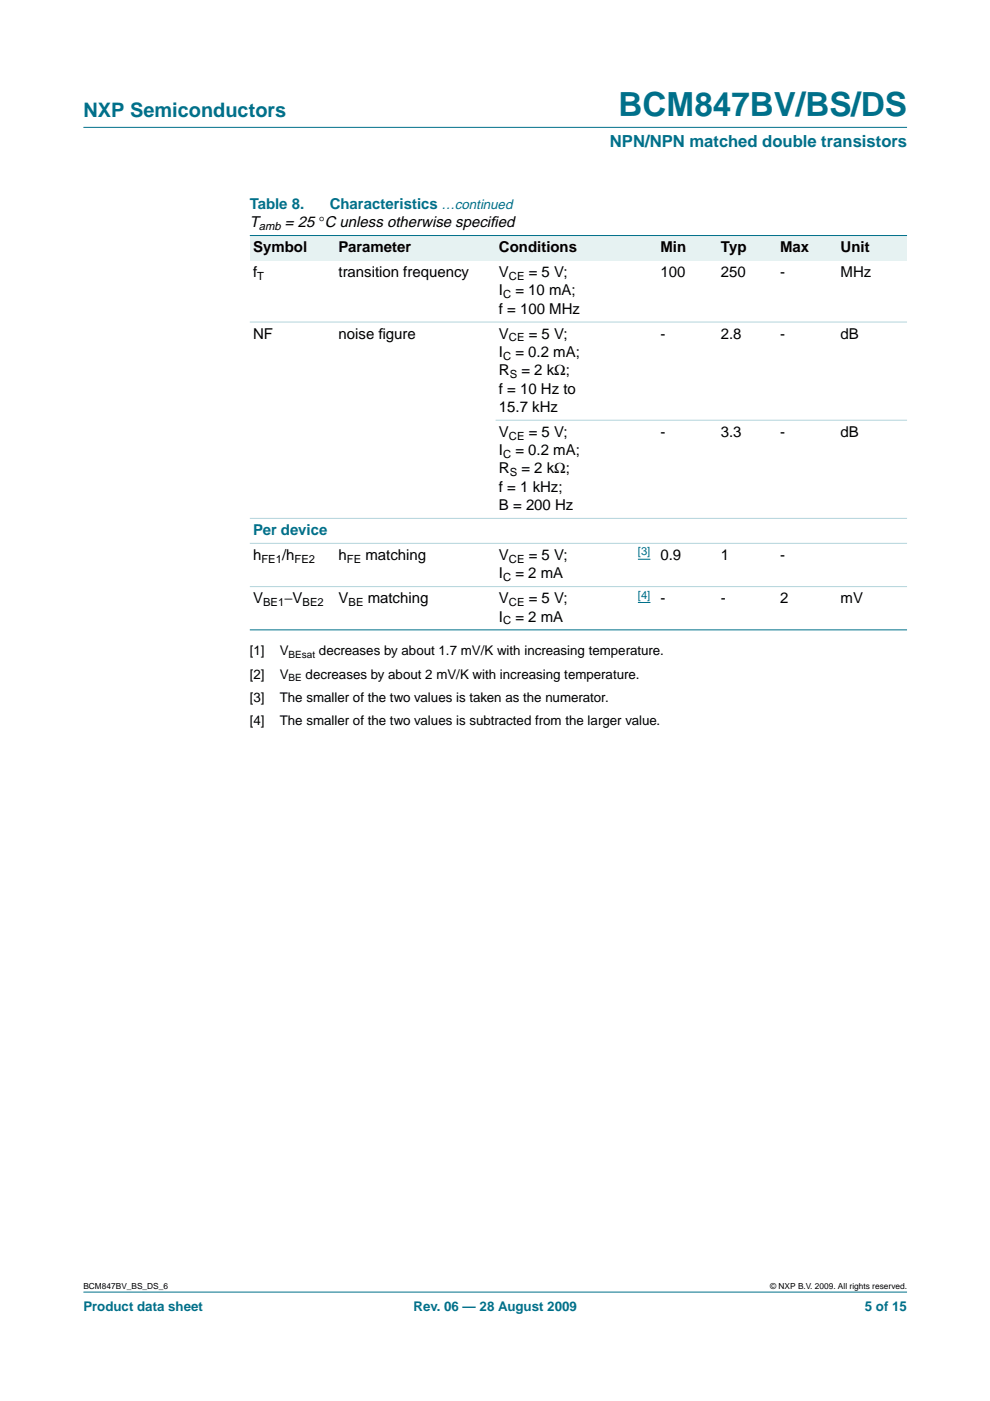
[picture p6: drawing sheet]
<svg xmlns="http://www.w3.org/2000/svg" width="210mm" height="297mm" viewBox="0 0 210 297" stroke-linecap="round" stroke-linejoin="round" font-family="sans-serif">
<defs><g id="words">
<text font-size="7.1" fill="#00708a" x="131.2" y="24.7">BCM847BV/BS/DS</text>
<text font-size="4.2" fill="#00708a" x="17.7" y="24.9">NXP Semiconductors</text>
<text font-size="3.5" fill="#00708a" x="129.3" y="31.1">NPN/NPN matched double transistors</text>
<g font-size="3.2" fill="#00708a">
<text x="53" y="44.3">Table 8.</text>
<text x="69.9" y="44.3">Characteristics …continued</text>
<text x="53.7" y="113.4">Per device</text>
</g>
<g font-size="3.2">
<text x="53" y="48.2">T</text>
<text x="53.7" y="53.5">Symbol</text>
<text x="60.4" y="48.2">= 25 °C unless otherwise specif</text>
<text x="71.8" y="53.5">Parameter</text>
<text x="103.9" y="48.2">ied</text>
<text x="105.8" y="53.5">Conditions</text>
<text x="140" y="53.5">Min</text>
<text x="152.8" y="53.5">Typ</text>
<text x="165.4" y="53.5">Max</text>
<text x="178.2" y="53.5">Unit</text>
<text x="53.7" y="58.8">f</text>
<text x="71.8" y="58.8">transition frequency</text>
<text x="105.8" y="58.8">V</text>
<text x="112.1" y="58.8">= 5 V;</text>
<text x="140" y="58.8">100</text>
<text x="152.8" y="58.8">250</text>
<text x="165.4" y="58.8">-</text>
<text x="178.2" y="58.8">MHz</text>
<text x="105.8" y="62.6">I</text>
<text x="109.3" y="62.6">= 10 mA;</text>
<text x="53.7" y="71.8">NF</text>
<text x="71.8" y="71.8">noise f</text>
<text x="80.2" y="71.8">igure</text>
<text x="105.8" y="71.8">V</text>
<text x="105.8" y="66.5">f = 100 MHz</text>
<text x="112.1" y="71.8">= 5 V;</text>
<text x="140" y="71.8">-</text>
<text x="152.8" y="71.8">2.8</text>
<text x="165.4" y="71.8">-</text>
<text x="178.2" y="71.8">dB</text>
<text x="105.8" y="75.7">I</text>
<text x="109.3" y="75.7">= 0.2 mA;</text>
<text x="105.8" y="79.6">R</text>
<text x="105.8" y="83.4">f = 10 Hz to</text>
<text x="110.5" y="79.6">= 2 kΩ;</text>
<text x="105.8" y="87.3">15.7 kHz</text>
<text x="105.8" y="92.6">V</text>
<text x="112.1" y="92.6">= 5 V;</text>
<text x="140" y="92.6">-</text>
<text x="152.8" y="92.6">3.3</text>
<text x="165.4" y="92.6">-</text>
<text x="178.2" y="92.6">dB</text>
<text x="105.8" y="96.5">I</text>
<text x="105.8" y="100.4">R</text>
<text x="109.3" y="96.5">= 0.2 mA;</text>
<text x="110.5" y="100.4">= 2 kΩ;</text>
<text x="105.8" y="104.3">f = 1 kHz;</text>
<text x="105.8" y="108.1">B = 200 Hz</text>
<text x="53.7" y="118.7">h</text>
<text x="59.8" y="118.7">/h</text>
<text x="71.8" y="118.7">h</text>
<text x="77.5" y="118.7">matching</text>
<text x="105.8" y="118.7">V</text>
<text x="112.1" y="118.7">= 5 V;</text>
<text x="140" y="118.7">0.9</text>
<text x="152.8" y="118.7">1</text>
<text x="165.4" y="118.7">-</text>
<text x="105.8" y="122.6">I</text>
<text x="109.3" y="122.6">= 2 mA</text>
<text x="53.7" y="127.9">V</text>
<text x="60.3" y="127.9">−V</text>
<text x="71.8" y="127.9">V</text>
<text x="78" y="127.9">matching</text>
<text x="105.8" y="131.8">I</text>
<text x="105.8" y="127.9">V</text>
<text x="109.3" y="131.8">= 2 mA</text>
<text x="112.1" y="127.9">= 5 V;</text>
<text x="140" y="127.9">-</text>
<text x="152.8" y="127.9">-</text>
<text x="165.4" y="127.9">2</text>
<text x="178.2" y="127.9">mV</text>
</g>
<g font-size="2.8">
<text x="53" y="139">[1]</text>
<text x="53" y="143.9">[2]</text>
<text x="59.3" y="139">V</text>
<text x="59.3" y="143.9">V</text>
<text x="64.8" y="143.9">decreases by about 2 mV/K with increasing temperature.</text>
<text x="67.6" y="139">decreases by about 1.7 mV/K with increasing temperature.</text>
<text x="53" y="148.8">[3]</text>
<text x="59.3" y="148.8">The smaller of the two values is taken as the numerator.</text>
<text x="53" y="153.8">[4]</text>
<text x="59.3" y="153.8">The smaller of the two values is subtracted from the larger value.</text>
</g>
<g font-size="2.8" fill="#00708a">
<text x="17.7" y="278">Product data sheet</text>
<text x="87.7" y="278">Rev. 06 — 28 August 2009</text>
<text x="183.4" y="278">5 of 15</text>
</g>
<g font-size="2.4">
<text x="54.9" y="48.7">amb</text>
<text x="54.6" y="59.3">T</text>
<text x="107.9" y="59.3">CE</text>
<text x="106.7" y="63.2">C</text>
<text x="106.7" y="76.3">C</text>
<text x="107.9" y="72.4">CE</text>
<text x="108.1" y="80.1">S</text>
<text x="107.9" y="93.2">CE</text>
<text x="106.7" y="97.1">C</text>
<text x="108.1" y="101">S</text>
<text x="55.4" y="119.3">FE1</text>
<text x="62.5" y="119.3">FE2</text>
<text x="73.5" y="119.3">FE</text>
<text x="107.9" y="119.3">CE</text>
<text x="106.7" y="123.2">C</text>
<text x="55.8" y="128.5">BE1</text>
<text x="64.1" y="128.5">BE2</text>
<text x="73.9" y="128.5">BE</text>
<text x="107.9" y="128.5">CE</text>
<text x="106.7" y="132.4">C</text>
</g>
<g font-size="2.4" fill="#00f">
<text x="135.3" y="117.8">[3]</text>
<text x="135.3" y="126.9">[4]</text>
</g>
<g font-size="2.1">
<text x="61.2" y="139.5">BEsat</text>
<text x="61.2" y="144.4">BE</text>
</g>
<g font-size="1.8">
<text x="17.7" y="273.4">BCM847BV_BS_DS_6</text>
<text x="163.3" y="273.4">© NXP B.V. 2009. All rights reserved.</text>
</g>
</g></defs>
<g fill="#00708a" stroke="#00708a" stroke-width=".21">
<path d="M17.7 273.9h174.6z"/>
<path d="M17.7 27h174.6z"/>
</g>
<path d="M135.3 118.6h2.6M135.3 127.7h2.6" fill="none" stroke="#00f" stroke-width=".21"/>
<g fill="#e6f2f2">
<path d="M53 49.9h18.1v5.3h-18.1z" fill-rule="evenodd"/>
<path d="M71.1 49.9h34v5.3h-34z" fill-rule="evenodd"/>
<path d="M105.1 49.9h27.1v5.3h-27.1z" fill-rule="evenodd"/>
<path d="M132.2 49.9h7.1v5.3h-7.1z" fill-rule="evenodd"/>
<path d="M139.3 49.9h12.8v5.3h-12.8z" fill-rule="evenodd"/>
<path d="M152.1 49.9h12.6v5.3h-12.6z" fill-rule="evenodd"/>
<path d="M164.7 49.9h12.8v5.3h-12.8z" fill-rule="evenodd"/>
<path d="M177.5 49.9h14.8v5.3h-14.8z" fill-rule="evenodd"/>
</g>
<g fill="#00708a" stroke="#00708a" stroke-width=".21">
<path d="M53 49.9h139.3z"/>
<path d="M53 133.5h139.3z"/>
</g>
<g fill="#b3d4db" stroke="#b3d4db" stroke-width=".21">
<path d="M53 68.3h139.3z"/>
<path d="M105.1 89.1h87.2z"/>
<path d="M53 109.9h139.3z"/>
<path d="M53 115.2h139.3z"/>
<path d="M53 124.4h139.3z"/>
</g>
<use href="#words"/>
</svg>
